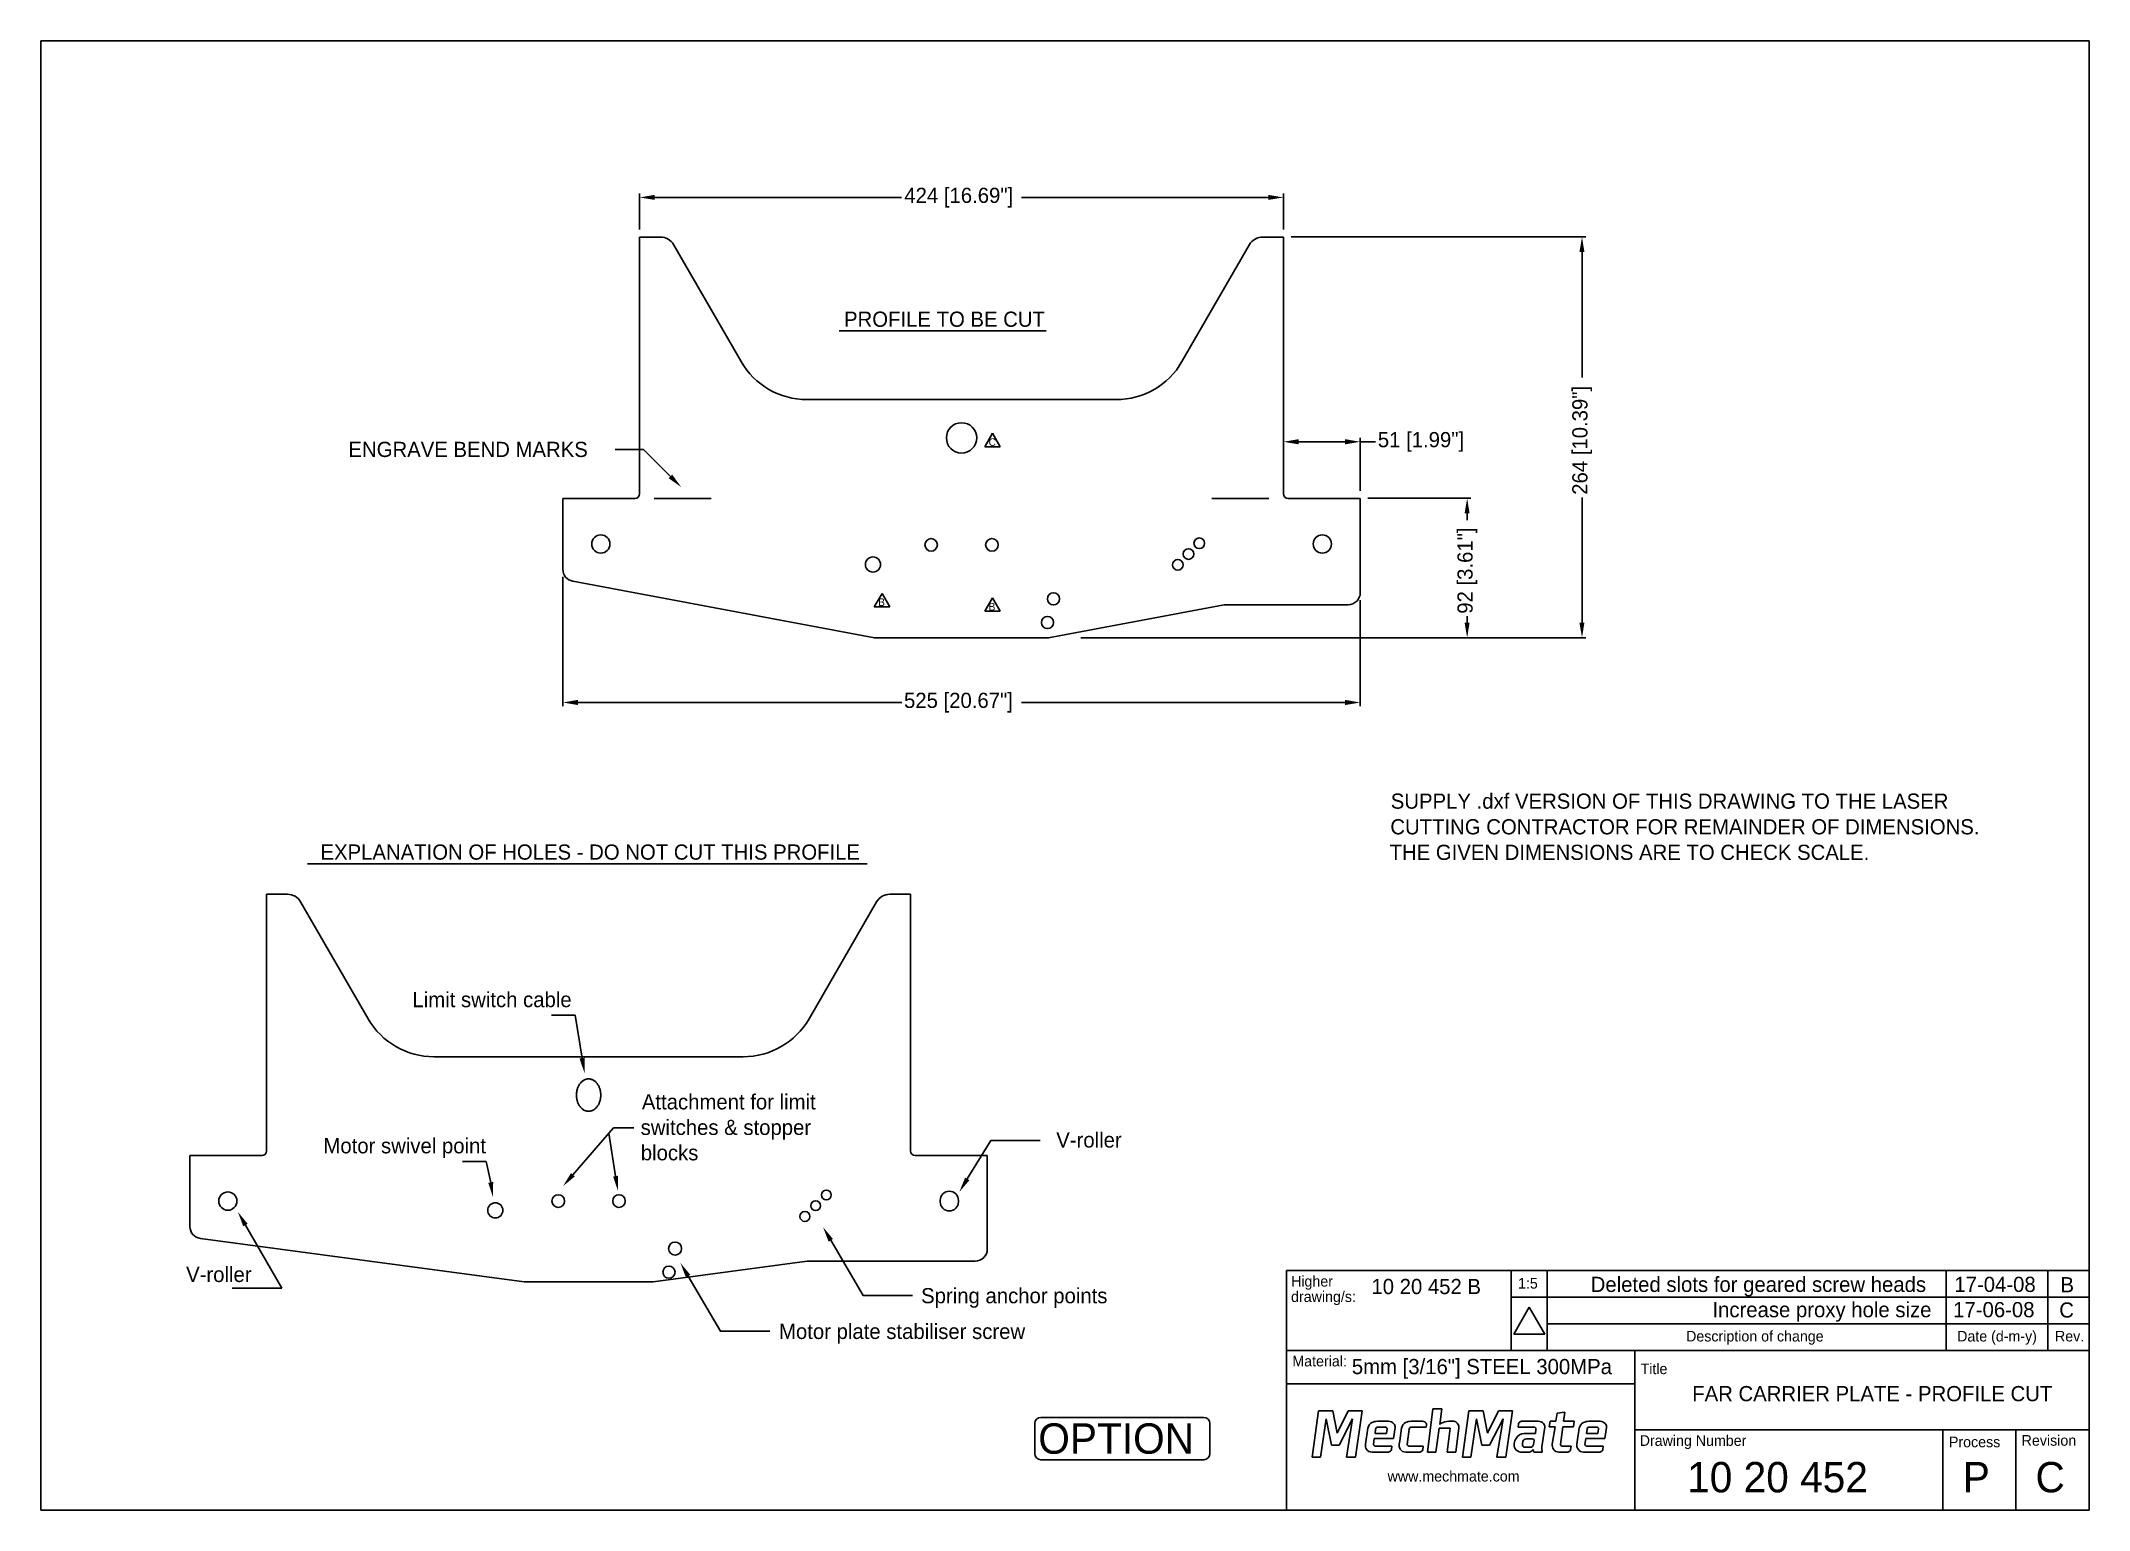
# Model space of a CAD drawing. Extents: x 2776 to 4124, y 9263 to 10230.
import ezdxf
from ezdxf.enums import TextEntityAlignment as Align

# ---------------------------------------------------------------- set-up
doc = ezdxf.new("R2010")
doc.units = 0
doc.header["$LTSCALE"] = 50
doc.layers.get('0').update_dxf_attribs({"color": 221, "linetype": 'CONTINUOUS'})
doc.layers.get('DEFPOINTS').update_dxf_attribs({"linetype": 'CONTINUOUS'})
for name, color, linetype in [('01_FRAME', 4, 'CONTINUOUS'), ('01_FRAME0', 4, 'CONTINUOUS'), ('10_OUTLINE', 2, 'CONTINUOUS'), ('10_OUTLINE0', 2, 'CONTINUOUS'), ('50_DIMENSIONS', 7, 'CONTINUOUS'), ('50_DIMENSIONS0', 7, 'CONTINUOUS'), ('50_DIMENSIONS1', 7, 'CONTINUOUS'), ('62_TEXT', 7, 'CONTINUOUS'), ('62_TEXT0', 7, 'CONTINUOUS')]:
    doc.layers.add(name, color=color, linetype=linetype)
doc.styles.add('MECHTRONICS', font='txt', dxfattribs={"height": 10})
doc.dimstyles.get("Standard").update_dxf_attribs({"dimtxt": 0.18, "dimasz": 0.18, "dimexe": 0.18, "dimexo": 0.0625, "dimgap": 0.09, "dimtad": 0, "dimtih": 1, "dimtoh": 1, "dimzin": 0, "dimcen": 0.09, "dimazin": 3, "dimtfac": 1, "dimtofl": 0, "dimtmove": 0, "dimatfit": 3})

msp = doc.modelspace()

# ---------------------------------------------------------------- texts
at = {"layer": '01_FRAME', "color": 7, "style": 'MECHTRONICS'}
for s, height, p in [('C', 5, (3399.792, 9963.441)), ('B', 5, (3327.086, 9858.109)), ('B', 5, (3399.792, 9855.14)), ('Deleted slots for geared screw heads', 10, (3796.129, 9406.609)), ('B', 10, (4105.339, 9406.374)), ('Increase proxy hole size', 10, (3876.238, 9389.963)), ('C', 10, (4104.557, 9389.728))]:
    msp.add_text(s, height=height, dxfattribs=at).set_placement(p)
at = {"layer": '01_FRAME', "color": 8, "style": 'MECHTRONICS'}
for s, p in [('Higher', (3598.882, 9410.173)), ('drawing/s:', (3598.882, 9400.035)), ('Description of change', (3858.91, 9374.01)), ('Date (d-m-y)', (4037.325, 9374.01)), ('Rev.', (4101.743, 9374.01)), ('Material:', (3599.727, 9357.6)), ('Title', (3828.945, 9352.521)), ('Drawing Number', (3828.374, 9305.317)), ('Process', (4031.934, 9304.384)), ('Revision', (4079.794, 9305.393)), ('www.mechmate.com', (3662.424, 9281.838))]:
    msp.add_text(s, height=7, dxfattribs=at).set_placement(p)
at = {"layer": '01_FRAME0', "color": 8, "style": 'MECHTRONICS'}
msp.add_text('1:5', height=7, dxfattribs=at).set_placement((3748.269, 9408.806))
at = {"layer": '62_TEXT', "style": 'MECHTRONICS'}
for s, p in [('PROFILE TO BE CUT', (3370.745, 10041.871)), ('EXPLANATION OF HOLES - DO NOT CUT THIS PROFILE', (3137.578, 9691.142)), ('FAR CARRIER PLATE - PROFILE CUT', (3981.465, 9334.694))]:
    msp.add_text(s, height=10, dxfattribs=at).set_placement(p, align=Align.CENTER)
for s, height, p in [('V-roller', 10, (3444.321, 9501.659)), ('10 20 452 B', 10, (3651.775, 9405.197)), ('17-04-08', 10, (4035.516, 9406.609)), ('Spring anchor points', 10, (3355.357, 9399.165)), ('17-06-08', 10, (4034.734, 9389.963)), ('5mm [3/16"] STEEL 300MPa', 10, (3638.888, 9352.506)), ('10 20 452', 20, (3859.61, 9274.702)), ('P', 20, (4041.039, 9274.702)), ('C', 20, (4088.899, 9274.702))]:
    msp.add_text(s, height=height, dxfattribs=at).set_placement(p)
at = {"layer": '62_TEXT0', "color": 1, "style": 'MECHTRONICS'}
msp.add_text('OPTION', height=20, dxfattribs=at).set_placement((3432.484, 9300.132))

# ---------------------------------------------------------------- blocks, each defined once
blk = doc.blocks.new('*U51')
at = {"layer": '50_DIMENSIONS1', "color": 0, "style": 'MECHTRONICS'}
blk.add_text('525 [20.67"]', height=10, dxfattribs=at).set_placement((3344.1, 9791))
blk = doc.blocks.new('*D37')
at = {"layer": '50_DIMENSIONS1', "color": 7}
for p, q in [((3119.5, 9877.3), (3119.5, 9792.1)), ((3644.4, 9862), (3644.4, 9792.1)), ((3129.5, 9794.6), (3342.6, 9794.6)), ((3634.4, 9794.6), (3421.4, 9794.6))]:
    blk.add_line(p, q, dxfattribs=at)
for points in [[(3129.5, 9796.3), (3129.5, 9792.9), (3119.5, 9794.6)], [(3634.4, 9796.3), (3634.4, 9792.9), (3644.4, 9794.6)]]:
    blk.add_solid(points, dxfattribs=at)
at = {"layer": 'DEFPOINTS', "color": 0}
for p in [(3119.5, 9882.3), (3644.4, 9867), (3644.4, 9794.6)]:
    blk.add_point(p, dxfattribs=at)
at = {"layer": '50_DIMENSIONS1'}
blk.add_blockref('*U51', (0, 0), dxfattribs=at)
blk = doc.blocks.new('*U49')
at = {"layer": '50_DIMENSIONS1', "color": 0, "style": 'MECHTRONICS'}
blk.add_text('264 [10.39"]', height=10, rotation=90, dxfattribs=at).set_placement((3794, 9931.3))
blk = doc.blocks.new('*D38')
at = {"layer": '50_DIMENSIONS1', "color": 7}
for p, q in [((3598.9, 10101), (3792.9, 10101)), ((3790.4, 10091), (3790.4, 10008.5)), ((3790.4, 9847.2), (3790.4, 9929.6)), ((3460.6, 9837.2), (3792.9, 9837.2))]:
    blk.add_line(p, q, dxfattribs=at)
for points in [[(3788.7, 10091), (3792, 10091), (3790.4, 10101)], [(3788.7, 9847.2), (3792, 9847.2), (3790.4, 9837.2)]]:
    blk.add_solid(points, dxfattribs=at)
at = {"layer": 'DEFPOINTS', "color": 0}
for p in [(3593.9, 10101), (3790.4, 10101), (3455.6, 9837.2)]:
    blk.add_point(p, dxfattribs=at)
at = {"layer": '50_DIMENSIONS1'}
blk.add_blockref('*U49', (0, 0), dxfattribs=at)
blk = doc.blocks.new('*U48')
at = {"layer": '50_DIMENSIONS1', "color": 0, "style": 'MECHTRONICS'}
blk.add_text('92 [3.61"]', height=10, rotation=90, dxfattribs=at).set_placement((3718.4, 9853))
blk = doc.blocks.new('*D39')
at = {"layer": '50_DIMENSIONS1', "color": 7}
for p, q in [((3649.4, 9929), (3717.3, 9929)), ((3714.8, 9919), (3714.8, 9914.7)), ((3714.8, 9847.2), (3714.8, 9851.4)), ((3460.6, 9837.2), (3717.3, 9837.2))]:
    blk.add_line(p, q, dxfattribs=at)
for points in [[(3713.1, 9919), (3716.4, 9919), (3714.8, 9929)], [(3713.1, 9847.2), (3716.4, 9847.2), (3714.8, 9837.2)]]:
    blk.add_solid(points, dxfattribs=at)
at = {"layer": 'DEFPOINTS', "color": 0}
for p in [(3644.4, 9929), (3714.8, 9929), (3455.6, 9837.2)]:
    blk.add_point(p, dxfattribs=at)
at = {"layer": '50_DIMENSIONS1'}
blk.add_blockref('*U48', (0, 0), dxfattribs=at)
blk = doc.blocks.new('*U50')
at = {"layer": '50_DIMENSIONS1', "color": 0, "style": 'MECHTRONICS'}
blk.add_text('51 [1.99"]', height=10, dxfattribs=at).set_placement((3656, 9962.6))
blk = doc.blocks.new('*D40')
at = {"layer": '50_DIMENSIONS1', "color": 7}
for p, q in [((3593.9, 9939), (3593.9, 9968.7)), ((3603.9, 9966.2), (3634.4, 9966.2)), ((3644.4, 9934), (3644.4, 9968.7)), ((3644.4, 9966.2), (3654.4, 9966.2))]:
    blk.add_line(p, q, dxfattribs=at)
for points in [[(3603.9, 9967.9), (3603.9, 9964.5), (3593.9, 9966.2)], [(3634.4, 9967.9), (3634.4, 9964.5), (3644.4, 9966.2)]]:
    blk.add_solid(points, dxfattribs=at)
at = {"layer": 'DEFPOINTS', "color": 0}
for p in [(3644.4, 9966.2), (3593.9, 9934), (3644.4, 9929)]:
    blk.add_point(p, dxfattribs=at)
at = {"layer": '50_DIMENSIONS1'}
blk.add_blockref('*U50', (0, 0), dxfattribs=at)
blk = doc.blocks.new('*U47')
at = {"layer": '50_DIMENSIONS1', "color": 0, "style": 'MECHTRONICS'}
blk.add_text('424 [16.69"]', height=10, dxfattribs=at).set_placement((3344.3, 10123.4))
blk = doc.blocks.new('*D41')
at = {"layer": '50_DIMENSIONS1', "color": 7}
for p, q in [((3170, 10106), (3170, 10129.5)), ((3180, 10127), (3342.4, 10127)), ((3583.9, 10127), (3421.5, 10127)), ((3593.9, 10106), (3593.9, 10129.5))]:
    blk.add_line(p, q, dxfattribs=at)
for points in [[(3180, 10128.7), (3180, 10125.4), (3170, 10127)], [(3583.9, 10128.7), (3583.9, 10125.4), (3593.9, 10127)]]:
    blk.add_solid(points, dxfattribs=at)
at = {"layer": 'DEFPOINTS', "color": 0}
for p in [(3593.9, 10127), (3170, 10101), (3593.9, 10101)]:
    blk.add_point(p, dxfattribs=at)
at = {"layer": '50_DIMENSIONS1'}
blk.add_blockref('*U47', (0, 0), dxfattribs=at)
blk = doc.blocks.new('*U16')
at = {"layer": '62_TEXT', "style": 'MECHTRONICS'}
for s, p in [('Attachment for limit ', (344.1, 307.2)), ('switches & stopper ', (343.3, 290.4)), ('blocks', (343.4, 273.7))]:
    blk.add_text(s, height=10, dxfattribs=at).set_placement(p)
blk = doc.blocks.new('*U17')
at = {"layer": '62_TEXT', "style": 'MECHTRONICS'}
blk.add_text('V-roller', height=10, dxfattribs=at).set_placement((44.1, 193.6))
blk = doc.blocks.new('*U18')
at = {"layer": '62_TEXT', "style": 'MECHTRONICS'}
for s, p in [('SUPPLY .dxf VERSION OF THIS DRAWING TO THE LASER ', (837.1, 538.5)), ('CUTTING CONTRACTOR FOR REMAINDER OF DIMENSIONS. ', (836.8, 521.6)), ('THE GIVEN DIMENSIONS ARE TO CHECK SCALE.', (836.3, 504.8))]:
    blk.add_text(s, height=10, dxfattribs=at).set_placement(p)
blk = doc.blocks.new('*U20')
at = {"layer": '50_DIMENSIONS'}
blk.add_lwpolyline([(468.4, 221.1), (489.7, 184.8), (522.2, 184.8)], dxfattribs=at)
blk.add_solid([(467, 220.2), (463.4, 229.7), (469.9, 221.9)], dxfattribs=at)
blk = doc.blocks.new('*U21')
at = {"layer": '62_TEXT', "style": 'MECHTRONICS'}
blk.add_text('Motor plate stabiliser screw', height=10, dxfattribs=at).set_placement((434.4, 156.1))
blk = doc.blocks.new('*U22')
at = {"layer": '50_DIMENSIONS'}
blk.add_lwpolyline([(374.6, 197.4), (395.8, 161.2), (428.4, 161.2)], dxfattribs=at)
blk.add_solid([(373.1, 196.6), (369.5, 206.1), (376, 198.3)], dxfattribs=at)
blk = doc.blocks.new('*U23')
at = {"layer": '62_TEXT', "style": 'MECHTRONICS'}
blk.add_text('Limit switch cable', height=10, dxfattribs=at).set_placement((193.1, 374.5))
blk = doc.blocks.new('*U24')
at = {"layer": '62_TEXT', "style": 'MECHTRONICS'}
blk.add_text('Motor swivel point', height=10, dxfattribs=at).set_placement((134.5, 278.3))
blk = doc.blocks.new('*U35')
at = {"layer": '50_DIMENSIONS0', "style": 'MECHTRONICS'}
blk.add_text('ENGRAVE BEND MARKS', height=10, dxfattribs=at).set_placement((1508.9, 9871.9))
blk = doc.blocks.new('*U36')
at = {"layer": '50_DIMENSIONS0'}
blk.add_lwpolyline([(1720.8, 9859.1), (1703.2, 9876.8), (1684.4, 9876.8)], dxfattribs=at)
blk.add_solid([(1722, 9860.3), (1727.9, 9852.1), (1719.7, 9857.9)], dxfattribs=at)
blk = doc.blocks.new('*U19')
at = {"layer": '50_DIMENSIONS'}
blk.add_lwpolyline([(558.3, 231.2), (573.9, 205.9), (606.4, 205.9)], dxfattribs=at)
blk.add_solid([(556.9, 230.4), (553.1, 239.8), (559.7, 232.1)], dxfattribs=at)

# ---------------------------------------------------------------- dimensions: what is measured, and where the dimension line sits
at = {"layer": '50_DIMENSIONS1', "color": 255}
for base, p1, p2, picture, middle in [((3593.929, 10127.02), (3170.028, 10100.952), (3593.929, 10100.952), '*D41', (3381.978, 10127.02)), ((3644.429, 9966.205), (3593.929, 9933.952), (3644.429, 9928.952), '*D40', (3686.059, 9966.205)), ((3644.429, 9794.595), (3119.528, 9882.274), (3644.429, 9866.952), '*D37', (3381.978, 9794.595))]:
    dim = msp.add_linear_dim(base=base, p1=p1, p2=p2, dimstyle='Standard', override={"dimpost": '<>'}, dxfattribs=at)
    dim.commit()
    dim.dimension.update_dxf_attribs({"geometry": picture, "text_midpoint": middle})
for base, p2, picture, middle in [((3790.381, 10100.952), (3593.929, 10100.952), '*D38', (3790.381, 9969.052)), ((3714.751, 9928.952), (3644.429, 9928.952), '*D39', (3714.751, 9883.052))]:
    dim = msp.add_linear_dim(base=base, p1=(3455.614, 9837.152), p2=p2, angle=90, dimstyle='Standard', override={"dimpost": '<>'}, dxfattribs=at)
    dim.commit()
    dim.dimension.update_dxf_attribs({"geometry": picture, "text_midpoint": middle})

# ---------------------------------------------------------------- linework, layer by layer
for p, q in [((3217.173, 9928.952), (3179.65, 9928.952)), ((3546.783, 9928.952), (3584.307, 9928.952))]:
    msp.add_line(p, q)
at = {"layer": '01_FRAME', "color": 4}
for p, q in [((2775.993, 10230.005), (2775.993, 9263.073)), ((4124.157, 10230.005), (2775.993, 10230.005)), ((4124.157, 9263.073), (4124.157, 10230.005)), ((3595.857, 9367.975), (3743.758, 9367.975)), ((3595.857, 9263.073), (3595.857, 9367.975)), ((3743.758, 9367.975), (4123.74, 9367.975)), ((3825.076, 9367.975), (3825.076, 9263.073)), ((3595.858, 9346.242), (3825.076, 9346.242)), ((3825.076, 9315.757), (4123.74, 9315.757)), ((2775.993, 9263.073), (4124.157, 9263.073))]:
    msp.add_line(p, q, dxfattribs=at)
at = {"layer": '01_FRAME', "color": 7}
for p, q in [((3397.268, 9962.903), (3402.378, 9971.754)), ((3407.487, 9962.903), (3402.378, 9971.754)), ((3397.268, 9962.903), (3407.487, 9962.903)), ((3324.562, 9857.571), (3329.672, 9866.422)), ((3324.562, 9857.571), (3334.782, 9857.571)), ((3334.782, 9857.571), (3329.672, 9866.422)), ((3397.268, 9854.602), (3402.378, 9863.452)), ((3407.487, 9854.602), (3402.378, 9863.452)), ((3397.268, 9854.602), (3407.487, 9854.602)), ((3745.472, 9378.915), (3755.691, 9396.616)), ((3765.911, 9378.915), (3755.691, 9396.616)), ((3745.472, 9378.915), (3765.911, 9378.915))]:
    msp.add_line(p, q, dxfattribs=at)
at = {"layer": '01_FRAME', "color": 8}
for p, q in [((3595.857, 9420.703), (3743.758, 9420.703)), ((3595.857, 9367.975), (3595.857, 9420.703)), ((3743.758, 9420.703), (4123.74, 9420.703)), ((3743.758, 9367.975), (3743.758, 9420.703)), ((3767.379, 9367.975), (3767.379, 9420.914)), ((4030.1, 9367.975), (4030.1, 9420.87)), ((4097.059, 9367.975), (4097.059, 9420.87)), ((3743.758, 9403.141), (4123.74, 9403.141)), ((3767.379, 9385.58), (4123.74, 9385.58)), ((4028.019, 9315.757), (4028.019, 9263.073)), ((4075.88, 9315.757), (4075.88, 9263.073))]:
    msp.add_line(p, q, dxfattribs=at)
at = {"layer": '01_FRAME0', "color": 7}
for p, q in [((3692.29, 9329.589), (3688.734, 9301.066)), ((3698.115, 9329.589), (3692.29, 9329.589)), ((3696.897, 9319.377), (3698.115, 9329.589)), ((3616.984, 9328.295), (3612.668, 9297.779)), ((3626.361, 9328.295), (3616.984, 9328.295)), ((3618.283, 9297.779), (3621.892, 9323.186)), ((3621.892, 9323.186), (3625.445, 9305.691)), ((3629.131, 9313.719), (3626.361, 9328.295)), ((3636.502, 9328.295), (3629.131, 9313.719)), ((3630.544, 9305.691), (3639.424, 9323.071)), ((3639.424, 9323.071), (3635.452, 9297.779)), ((3645.746, 9328.295), (3636.502, 9328.295)), ((3641.372, 9297.779), (3645.746, 9328.295)), ((3649.445, 9316.993), (3647.831, 9306.384)), ((3654.511, 9316.215), (3654.191, 9313.534)), ((3663.126, 9321.529), (3655.674, 9321.529)), ((3660.732, 9317.664), (3655.975, 9317.664)), ((3661.647, 9313.534), (3662.06, 9316.534)), ((3666.286, 9310.228), (3667.367, 9317.481)), ((3671.643, 9316.993), (3670.413, 9308.69)), ((3675.375, 9306.268), (3676.718, 9316.225)), ((3685.485, 9321.529), (3677.872, 9321.529)), ((3678.179, 9317.685), (3687.874, 9317.685)), ((3687.874, 9317.685), (3688.089, 9319.014)), ((3694.185, 9301.066), (3696.431, 9316.982)), ((3696.431, 9316.982), (3703.66, 9316.982)), ((3703.66, 9316.982), (3701.648, 9301.066)), ((3702.746, 9321.529), (3705.935, 9321.529)), ((3707.333, 9301.066), (3709.367, 9317.155)), ((3715.97, 9328.295), (3711.654, 9297.779)), ((3725.347, 9328.295), (3715.97, 9328.295)), ((3717.269, 9297.779), (3720.878, 9323.186)), ((3720.878, 9323.186), (3724.43, 9305.691)), ((3728.116, 9313.719), (3725.347, 9328.295)), ((3735.488, 9328.295), (3728.116, 9313.719)), ((3729.53, 9305.691), (3738.41, 9323.071)), ((3738.41, 9323.071), (3734.438, 9297.779)), ((3744.732, 9328.295), (3735.488, 9328.295)), ((3740.358, 9297.779), (3744.732, 9328.295)), ((3748.628, 9319.908), (3748.398, 9317.678)), ((3748.398, 9317.678), (3758.788, 9317.678)), ((3761.639, 9321.599), (3751.012, 9321.599)), ((3760.086, 9316.217), (3759.702, 9313.45)), ((3760.115, 9316.549), (3760.086, 9316.217)), ((3763.922, 9304.69), (3765.879, 9317.551)), ((3769.526, 9321.672), (3768.861, 9317.905)), ((3768.861, 9317.905), (3772.629, 9317.905)), ((3773.167, 9321.672), (3769.526, 9321.672)), ((3772.629, 9317.905), (3770.86, 9306.373)), ((3773.983, 9326.925), (3773.167, 9321.672)), ((3779.165, 9327.515), (3773.983, 9326.925)), ((3776.205, 9306.257), (3777.858, 9317.905)), ((3777.858, 9317.905), (3784.779, 9317.905)), ((3778.32, 9321.672), (3779.165, 9327.515)), ((3785.24, 9321.672), (3778.32, 9321.672)), ((3784.779, 9317.905), (3785.24, 9321.672)), ((3788.632, 9316.993), (3787.017, 9306.384)), ((3793.698, 9316.215), (3793.378, 9313.534)), ((3802.313, 9321.529), (3794.861, 9321.529)), ((3799.919, 9317.664), (3795.162, 9317.664)), ((3800.834, 9313.534), (3801.247, 9316.534)), ((3805.473, 9310.228), (3806.554, 9317.481)), ((3625.445, 9305.691), (3630.544, 9305.691)), ((3653.18, 9306.268), (3653.675, 9310.228)), ((3653.675, 9310.228), (3666.286, 9310.228)), ((3654.191, 9313.534), (3661.647, 9313.534)), ((3665.133, 9305.077), (3654.905, 9305.077)), ((3664.902, 9302.847), (3665.133, 9305.077)), ((3666.286, 9310.228), (3666.286, 9310.228)), ((3670.413, 9308.69), (3670.028, 9306.384)), ((3678.41, 9305.077), (3677.1, 9305.077)), ((3685.83, 9305.077), (3678.41, 9305.077)), ((3685.562, 9302.847), (3685.792, 9304.846)), ((3685.792, 9304.846), (3685.83, 9305.077)), ((3724.43, 9305.691), (3729.53, 9305.691)), ((3759.702, 9313.45), (3752.319, 9313.45)), ((3752.78, 9304.441), (3756.486, 9304.369)), ((3757.726, 9309.9), (3753.787, 9309.9)), ((3758.476, 9306.301), (3758.922, 9308.77)), ((3764.085, 9301.225), (3763.884, 9303.498)), ((3783.164, 9305.066), (3777.93, 9305.066)), ((3782.933, 9302.836), (3783.164, 9305.066)), ((3792.367, 9306.268), (3792.862, 9310.228)), ((3792.862, 9310.228), (3805.473, 9310.228)), ((3793.378, 9313.534), (3800.834, 9313.534)), ((3804.32, 9305.077), (3794.092, 9305.077)), ((3804.089, 9302.847), (3804.32, 9305.077)), ((3805.473, 9310.228), (3805.473, 9310.228)), ((3612.668, 9297.779), (3618.283, 9297.779)), ((3635.452, 9297.779), (3641.372, 9297.779)), ((3652.214, 9301.156), (3662.549, 9301.156)), ((3674.411, 9301.156), (3678.41, 9301.156)), ((3678.41, 9301.156), (3683.208, 9301.156)), ((3688.734, 9301.066), (3694.185, 9301.066)), ((3688.734, 9301.066), (3688.734, 9301.066)), ((3701.648, 9301.066), (3707.333, 9301.066)), ((3711.654, 9297.779), (3717.269, 9297.779)), ((3734.438, 9297.779), (3740.358, 9297.779)), ((3750.858, 9301.148), (3755.78, 9301.148)), ((3758.779, 9301.225), (3764.085, 9301.225)), ((3775.244, 9301.145), (3780.58, 9301.145)), ((3775.244, 9301.145), (3775.628, 9301.145)), ((3791.401, 9301.156), (3801.735, 9301.156))]:
    msp.add_line(p, q, dxfattribs=at)
for centre, radius, start, end in [((3654.316, 9316.22), 4.931, 116.434312, 170.973748), ((3655.946, 9312.941), 8.593, 91.809445, 116.434312), ((3656.274, 9315.961), 1.781, 129.978867, 171.821547), ((3656.017, 9316.33), 1.334, 91.829758, 131.711499), ((3660.798, 9316.295), 1.37, 41.694258, 92.74167), ((3661.112, 9316.576), 0.949, 357.496511, 41.694258), ((3662.63, 9316.02), 5.532, 44.532576, 84.85299), ((3664.531, 9317.89), 2.865, 351.796154, 44.532576), ((3676.513, 9316.22), 4.931, 116.434312, 170.973748), ((3678.143, 9312.941), 8.593, 91.809445, 116.434312), ((3678.479, 9315.983), 1.781, 129.978867, 171.821547), ((3678.222, 9316.352), 1.334, 91.829758, 131.711499), ((3685.561, 9318.922), 2.609, 29.017139, 91.670039), ((3686.063, 9319.201), 2.034, 354.752788, 29.017139), ((3698.754, 9318.286), 2.153, 118.12841, 149.550277), ((3703.132, 9310.095), 11.441, 91.933706, 118.12841), ((3705.983, 9318.954), 2.576, 57.030569, 91.058419), ((3705.006, 9317.448), 4.371, 356.162258, 57.030569), ((3750.315, 9319.632), 1.71, 130.984209, 170.706155), ((3751.005, 9318.837), 2.762, 89.862277, 130.984209), ((3758.853, 9316.31), 1.37, 41.694258, 92.74167), ((3759.167, 9316.59), 0.949, 357.496511, 41.694258), ((3761.143, 9316.09), 5.532, 44.532576, 84.85299), ((3763.044, 9317.96), 2.865, 351.796154, 44.532576), ((3793.502, 9316.22), 4.931, 116.434312, 170.973748), ((3795.132, 9312.941), 8.593, 91.809445, 116.434312), ((3795.461, 9315.961), 1.781, 129.978867, 171.821547), ((3795.204, 9316.33), 1.334, 91.829758, 131.711499), ((3799.985, 9316.295), 1.37, 41.694258, 92.74167), ((3800.299, 9316.576), 0.949, 357.496511, 41.694258), ((3801.817, 9316.02), 5.532, 44.532576, 84.85299), ((3803.718, 9317.89), 2.865, 351.796154, 44.532576), ((3652.564, 9305.779), 4.772, 172.721557, 213.37814), ((3652.29, 9305.598), 4.443, 213.37814, 269.02243), ((3654.209, 9306.276), 1.029, 180.443681, 242.054946), ((3654.894, 9307.568), 2.492, 242.054946, 270.250188), ((3663.239, 9303.092), 1.681, 309.851598, 351.610132), ((3674.762, 9305.779), 4.772, 172.721557, 213.37814), ((3674.487, 9305.598), 4.443, 213.37814, 269.02243), ((3676.404, 9306.276), 1.029, 180.443681, 242.054946), ((3677.089, 9307.568), 2.492, 242.054946, 270.250188), ((3683.899, 9303.092), 1.681, 309.851598, 351.610132), ((3751.585, 9306.071), 5.832, 172.840773, 205.630649), ((3755.048, 9305.636), 9.322, 150.301334, 172.840773), ((3749.19, 9304.922), 3.175, 205.630649, 237.511017), ((3752.453, 9307.116), 6.335, 91.211385, 150.301334), ((3756.762, 9306.387), 5.563, 164.788246, 186.820146), ((3752.531, 9305.843), 1.298, 185.171296, 236.501383), ((3733.174, 9313.16), 18.98, 343.742062, 345.590227), ((3753.335, 9307.913), 1.854, 126.797417, 163.583748), ((3752.888, 9306.382), 1.944, 236.501383, 266.8299), ((3753.758, 9307.307), 2.593, 89.355342, 126.250175), ((3755.142, 9304.711), 3.62, 280.141617, 328.863897), ((3756.102, 9306.672), 2.335, 279.456558, 324.929404), ((3757.66, 9308.531), 1.37, 41.694258, 92.74167), ((3755.374, 9307.183), 3.225, 324.929404, 344.118817), ((3763.501, 9303.697), 5.33, 189.251851, 207.625462), ((3757.974, 9308.812), 0.949, 357.496511, 41.694258), ((3768.865, 9303.938), 5, 171.34562, 185.043531), ((3775.594, 9305.768), 4.772, 172.721557, 213.37814), ((3775.319, 9305.587), 4.443, 213.37814, 269.02243), ((3777.234, 9306.265), 1.029, 180.443681, 242.054946), ((3777.92, 9307.557), 2.492, 242.054946, 270.250188), ((3781.271, 9303.081), 1.681, 309.851598, 351.610132), ((3791.751, 9305.779), 4.772, 172.721557, 213.37814), ((3791.477, 9305.598), 4.443, 213.37814, 269.02243), ((3793.396, 9306.276), 1.029, 180.443681, 242.054946), ((3794.081, 9307.568), 2.492, 242.054946, 270.250188), ((3802.426, 9303.092), 1.681, 309.851598, 351.610132), ((3662.533, 9303.938), 2.782, 269.688115, 309.851598), ((3683.193, 9303.938), 2.782, 269.688115, 309.851598), ((3751.29, 9308.219), 7.084, 237.511017, 266.510065), ((3780.565, 9303.927), 2.782, 269.688115, 309.851598), ((3801.72, 9303.938), 2.782, 269.688115, 309.851598)]:
    msp.add_arc(centre, radius, start, end, dxfattribs=at)
at = {"layer": '10_OUTLINE', "color": 2}
for p, q in [((3170.028, 9931.952), (3170.028, 10100.952)), ((3170.028, 10100.952), (3183.755, 10100.952)), ((3593.929, 10100.952), (3580.202, 10100.952)), ((3593.929, 9931.952), (3593.929, 10100.952)), ((3192.415, 10095.952), (3236.871, 10018.952)), ((3571.542, 10095.952), (3527.086, 10018.952)), ((3280.172, 9993.952), (3483.785, 9993.952)), ((3119.528, 9928.952), (3167.028, 9928.952)), ((3119.528, 9928.952), (3119.528, 9882.274)), ((3644.429, 9928.952), (3596.929, 9928.952)), ((3644.429, 9928.952), (3644.429, 9866.952)), ((3119.528, 9881.452), (3119.528, 9881.452)), ((3119.528, 9881.452), (3119.528, 9881.452)), ((3323.596, 9837.325), (3126.052, 9874.411)), ((3644.429, 9881.452), (3644.429, 9881.452)), ((3440.361, 9837.325), (3554.827, 9858.814)), ((3636.429, 9858.952), (3556.303, 9858.952)), ((3325.456, 9837.152), (3438.501, 9837.152))]:
    msp.add_line(p, q, dxfattribs=at)
for centre, radius in [((3381.978, 9968.739), 10), ((3144.528, 9898.952), 6), ((3531.413, 9892.305), 3.5), ((3538.484, 9899.376), 3.5), ((3619.429, 9898.952), 6), ((3323.673, 9885.382), 5), ((3524.342, 9885.234), 3.5), ((3442.55, 9862.811), 4), ((3438.501, 9847.229), 4)]:
    msp.add_circle(centre, radius, dxfattribs=at)
for centre, radius, start, end in [((3183.755, 10090.952), 10, 30, 90), ((3580.202, 10090.952), 10, 90, 150), ((3280.172, 10043.952), 50, 210, 270), ((3483.785, 10043.952), 50, 270, 330), ((3167.028, 9931.952), 3, 270, 0), ((3596.929, 9931.952), 3, 180, 270), ((3127.528, 9882.274), 8, 180, 259.367184), ((3556.303, 9850.952), 8, 90, 100.632816), ((3636.429, 9866.952), 8, 270, 0), ((3325.456, 9847.229), 10.077, 259.367184, 270), ((3438.501, 9847.229), 10.077, 270, 280.632816)]:
    msp.add_arc(centre, radius, start, end, dxfattribs=at)
at = {"layer": '10_OUTLINE0', "color": 2}
for centre in [(3361.978, 9898.345), (3401.978, 9898.345)]:
    msp.add_circle(centre, 4.15, dxfattribs=at)
at = {"layer": '50_DIMENSIONS'}
for p, q in [((3127.631, 9588.73), (3112.037, 9588.73)), ((3069.065, 9492.509), (3053.471, 9492.509)), ((2910.6, 9450.636), (2934.473, 9409.147)), ((2901.885, 9409.202), (2934.473, 9409.147))]:
    msp.add_line(p, q, dxfattribs=at)
msp.add_solid([(2909.156, 9449.805), (2905.613, 9459.304), (2912.045, 9451.467)], dxfattribs=at)
at = {"layer": '50_DIMENSIONS0'}
msp.add_arc((3281.385, 9418.907), 8, 90, 97.631989, dxfattribs=at)
at = {"layer": '62_TEXT'}
for p, q in [((3301.381, 10039.137), (3437.646, 10039.137)), ((2951.484, 9688.408), (3319.777, 9688.408)), ((2924.533, 9499.407), (2924.533, 9668.407)), ((2924.533, 9668.407), (2938.26, 9668.407)), ((3348.433, 9668.407), (3334.707, 9668.407)), ((3348.433, 9499.407), (3348.433, 9668.407)), ((2946.92, 9663.407), (2991.376, 9586.407)), ((3326.047, 9663.407), (3281.591, 9586.407)), ((3132.191, 9560.518), (3127.631, 9588.73)), ((3034.677, 9561.407), (3238.289, 9561.407)), ((3126.161, 9483.769), (3152.765, 9514.564)), ((3154.282, 9482.83), (3149.722, 9511.042)), ((3152.765, 9514.564), (3166.357, 9514.564)), ((2874.033, 9496.407), (2921.533, 9496.407)), ((2874.033, 9496.407), (2874.033, 9449.729)), ((3072.021, 9478.73), (3069.065, 9492.509)), ((3398.933, 9496.407), (3351.433, 9496.407)), ((3398.933, 9496.407), (3398.933, 9434.907)), ((3367.933, 9466.907), (3367.933, 9465.907)), ((3379.933, 9466.907), (3379.933, 9465.907)), ((2874.033, 9448.907), (2874.033, 9448.907)), ((3093.983, 9413.257), (2880.971, 9441.8)), ((3398.933, 9448.907), (3398.933, 9448.907)), ((3178.983, 9413.257), (3280.323, 9426.836)), ((3390.933, 9426.907), (3281.385, 9426.907)), ((3093.983, 9413.257), (3178.983, 9413.257))]:
    msp.add_line(p, q, dxfattribs=at)
msp.add_polyline3d([(3136.483, 9525.513, 0), (3136.876, 9525.526, 0), (3137.267, 9525.564, 0), (3137.657, 9525.629, 0), (3138.044, 9525.718, 0), (3138.427, 9525.833, 0), (3138.805, 9525.973, 0), (3139.178, 9526.137, 0), (3139.544, 9526.326, 0), (3139.903, 9526.538, 0), (3140.254, 9526.774, 0), (3140.596, 9527.033, 0), (3140.928, 9527.313, 0), (3141.249, 9527.615, 0), (3141.558, 9527.937, 0), (3141.855, 9528.28, 0), (3142.14, 9528.641, 0), (3142.411, 9529.021, 0), (3142.667, 9529.418, 0), (3142.909, 9529.831, 0), (3143.135, 9530.26, 0), (3143.345, 9530.703, 0), (3143.538, 9531.159, 0), (3143.715, 9531.627, 0), (3143.874, 9532.106, 0), (3144.015, 9532.596, 0), (3144.138, 9533.093, 0), (3144.243, 9533.599, 0), (3144.329, 9534.11, 0), (3144.396, 9534.627, 0), (3144.444, 9535.147, 0), (3144.473, 9535.67, 0), (3144.483, 9536.194, 0), (3144.473, 9536.718, 0), (3144.444, 9537.241, 0), (3144.396, 9537.761, 0), (3144.329, 9538.278, 0), (3144.243, 9538.789, 0), (3144.138, 9539.294, 0), (3144.015, 9539.792, 0), (3143.874, 9540.281, 0), (3143.715, 9540.761, 0), (3143.538, 9541.229, 0), (3143.345, 9541.685, 0), (3143.135, 9542.128, 0), (3142.909, 9542.557, 0), (3142.667, 9542.97, 0), (3142.411, 9543.367, 0), (3142.14, 9543.747, 0), (3141.855, 9544.108, 0), (3141.558, 9544.45, 0), (3141.249, 9544.773, 0), (3140.928, 9545.075, 0), (3140.596, 9545.355, 0), (3140.254, 9545.614, 0), (3139.903, 9545.849, 0), (3139.544, 9546.062, 0), (3139.178, 9546.251, 0), (3138.805, 9546.415, 0), (3138.427, 9546.555, 0), (3138.044, 9546.67, 0), (3137.657, 9546.759, 0), (3137.267, 9546.823, 0), (3136.876, 9546.862, 0), (3136.483, 9546.875, 0), (3136.09, 9546.862, 0), (3135.699, 9546.823, 0), (3135.309, 9546.759, 0), (3134.922, 9546.67, 0), (3134.539, 9546.555, 0), (3134.161, 9546.415, 0), (3133.788, 9546.251, 0), (3133.422, 9546.062, 0), (3133.063, 9545.849, 0), (3132.712, 9545.614, 0), (3132.37, 9545.355, 0), (3132.038, 9545.075, 0), (3131.717, 9544.773, 0), (3131.408, 9544.45, 0), (3131.111, 9544.108, 0), (3130.826, 9543.747, 0), (3130.555, 9543.367, 0), (3130.299, 9542.97, 0), (3130.057, 9542.557, 0), (3129.831, 9542.128, 0), (3129.621, 9541.685, 0), (3129.428, 9541.229, 0), (3129.251, 9540.761, 0), (3129.092, 9540.281, 0), (3128.951, 9539.792, 0), (3128.827, 9539.294, 0), (3128.723, 9538.789, 0), (3128.637, 9538.278, 0), (3128.57, 9537.761, 0), (3128.521, 9537.241, 0), (3128.493, 9536.718, 0), (3128.483, 9536.194, 0), (3128.493, 9535.67, 0), (3128.521, 9535.147, 0), (3128.57, 9534.627, 0), (3128.637, 9534.11, 0), (3128.723, 9533.599, 0), (3128.827, 9533.093, 0), (3128.951, 9532.596, 0), (3129.092, 9532.106, 0), (3129.251, 9531.627, 0), (3129.428, 9531.159, 0), (3129.621, 9530.703, 0), (3129.831, 9530.26, 0), (3130.057, 9529.831, 0), (3130.299, 9529.418, 0), (3130.555, 9529.021, 0), (3130.826, 9528.641, 0), (3131.111, 9528.28, 0), (3131.408, 9527.937, 0), (3131.717, 9527.615, 0), (3132.038, 9527.313, 0), (3132.37, 9527.033, 0), (3132.712, 9526.774, 0), (3133.063, 9526.538, 0), (3133.422, 9526.326, 0), (3133.788, 9526.137, 0), (3134.161, 9525.973, 0), (3134.539, 9525.833, 0), (3134.922, 9525.718, 0), (3135.309, 9525.629, 0), (3135.699, 9525.564, 0), (3136.09, 9525.526, 0), (3136.483, 9525.513, 0)], dxfattribs=at)
for centre, radius in [((2899.033, 9466.407), 6), ((3075.065, 9460.325), 5), ((3116.483, 9466.407), 4.15), ((3156.483, 9466.407), 4.15), ((3285.918, 9463.366), 3.25), ((3292.989, 9470.437), 3.25), ((3278.847, 9456.295), 3.25), ((3193.425, 9435.184), 4.25), ((3189.376, 9419.602), 4)]:
    msp.add_circle(centre, radius, dxfattribs=at)
for centre, radius, start, end in [((2938.26, 9658.407), 10, 30, 90), ((3334.707, 9658.407), 10, 90, 150), ((3034.677, 9611.407), 50, 210, 270), ((3238.289, 9611.407), 50, 270, 330), ((2921.533, 9499.407), 3, 270, 0), ((3351.433, 9499.407), 3, 180, 270), ((3373.933, 9466.907), 6, 0, 180), ((3373.933, 9465.907), 6, 180, 0), ((2882.033, 9449.729), 8, 180, 262.368011), ((3390.933, 9434.907), 8, 270, 0)]:
    msp.add_arc(centre, radius, start, end, dxfattribs=at)
for points in [[(3133.836, 9560.784), (3133.786, 9550.646), (3130.545, 9560.252)], [(3073.666, 9478.996), (3073.616, 9468.858), (3070.375, 9478.464)], [(3127.422, 9482.68), (3119.623, 9476.202), (3124.899, 9484.859)], [(3155.927, 9483.096), (3155.878, 9472.958), (3152.637, 9482.564)]]:
    msp.add_solid(points, dxfattribs=at)
at = {"layer": '62_TEXT0', "color": 40}
for p, q in [((3430.18, 9300.199), (3430.18, 9320.056)), ((3541.474, 9324.056), (3434.18, 9324.056)), ((3545.474, 9300.199), (3545.474, 9320.056)), ((3541.474, 9296.199), (3434.18, 9296.199))]:
    msp.add_line(p, q, dxfattribs=at)
for centre, start, end in [((3434.18, 9320.056), 90, 180), ((3541.474, 9320.056), 0, 90), ((3434.18, 9300.199), 180, 270), ((3541.474, 9300.199), 270, 0)]:
    msp.add_arc(centre, 4, start, end, dxfattribs=at)

# ---------------------------------------------------------------- block references
at = {"layer": '50_DIMENSIONS'}
for name, p in [('*U18', (2827.436, 9186.178)), ('*U23', (2827.436, 9219.551)), ('*U16', (2827.436, 9219.551)), ('*U24', (2827.436, 9219.551)), ('*U20', (2827.436, 9219.551)), ('*U17', (2827.436, 9219.551)), ('*U22', (2827.436, 9219.551)), ('*U21', (2827.436, 9219.551))]:
    msp.add_blockref(name, p, dxfattribs=at)
at = {"layer": '50_DIMENSIONS', "xscale": -1, "rotation": 180}
msp.add_blockref('*U19', (2827.436, 9712.262), dxfattribs=at)
at = {"layer": '50_DIMENSIONS0'}
for name in ['*U35', '*U36']:
    msp.add_blockref(name, (1469.519, 84.274), dxfattribs=at)

msp.set_redraw_order([(e.dxf.handle, doc.entitydb.next_handle()) for e in msp.query("TEXT MTEXT ATTDEF DIMENSION ARC_DIMENSION")])  # texts and dimensions are drawn at this point

doc.saveas('drawing.dxf')
